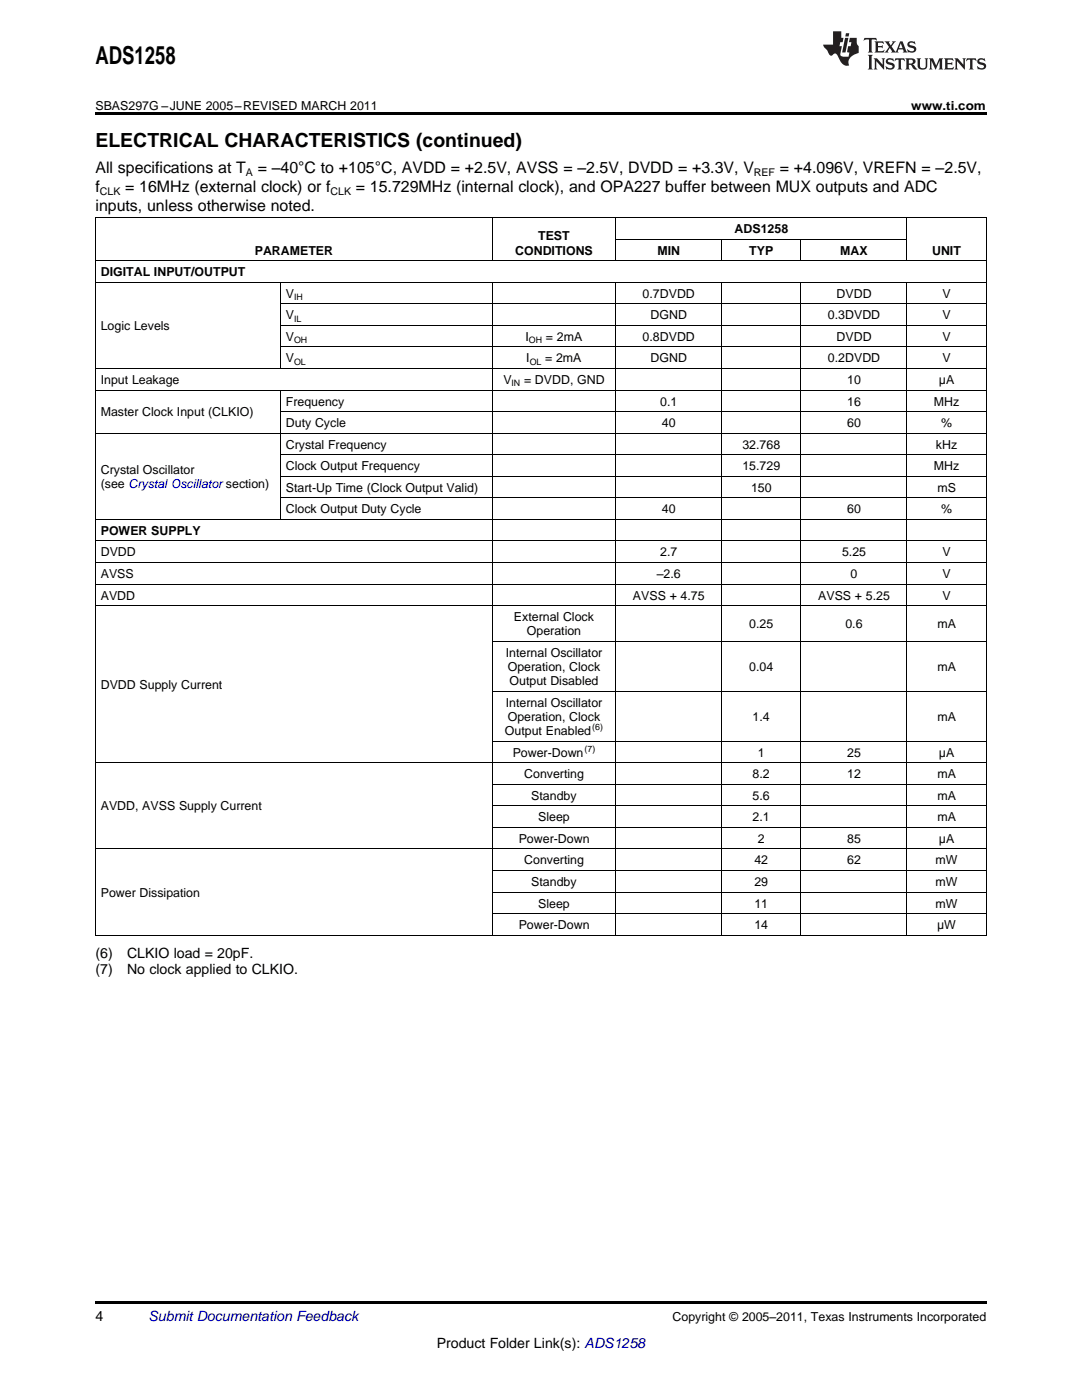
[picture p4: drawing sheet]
<svg xmlns="http://www.w3.org/2000/svg" width="216mm" height="279mm" viewBox="0 0 216 279" stroke-linecap="round" stroke-linejoin="round" font-family="sans-serif">
<defs><g id="words">
<text font-size="4.9" x="19" y="12.8">ADS1258</text>
<text font-size="3.9" x="19" y="29.3">ELECTRICAL CHARACTERISTICS (continued)</text>
<g font-size="3.2">
<text x="19" y="34.4">All specifications at T</text>
<text x="51.4" y="34.4">= –40°C to +105°C, AVDD = +2.5V, AVSS = –2.5V, DVDD = +3.3V, V</text>
<text x="155.6" y="34.4">= +4.096V, VREFN = –2.5V,</text>
<text x="19" y="38.3">f</text>
<text x="25" y="38.3">= 16MHz (external clock) or f</text>
<text x="71" y="38.3">= 15.729MHz (internal clock), and OPA227 buffer between MUX outputs and ADC</text>
<text x="19" y="42.2">inputs, unless otherwise noted.</text>
</g>
<g font-size="2.8">
<text x="19" y="191.3">(6)</text>
<text x="25.4" y="191.3">CLKIO load = 20pF.</text>
<text x="19" y="194.5">(7)</text>
<text x="25.4" y="194.5">No clock applied to CLKIO.</text>
<text x="19" y="263.6">4</text>
<text x="87.1" y="269">Product Folder Link(s): ADS1258</text>
</g>
<text font-size="2.8" fill="#0000c8" x="29.6" y="263.6">Submit Documentation Feedback</text>
<g font-size="2.5">
<text x="19" y="21.9">SBAS297G –JUNE 2005–REVISED MARCH 2011</text>
<text x="181.8" y="21.9">www.ti.com</text>
<text x="107.4" y="48">TEST</text>
<text x="146.6" y="46.5">ADS1258</text>
<text x="50.8" y="50.8">PARAMETER</text>
<text x="102.8" y="50.8">CONDITIONS</text>
<text x="131.2" y="50.8">MIN</text>
<text x="149.5" y="50.8">TYP</text>
<text x="167.7" y="50.8">MAX</text>
<text x="186" y="50.8">UNIT</text>
<text x="20.1" y="55.1">DIGITAL INPUT/OUTPUT</text>
<text x="57" y="59.4">V</text>
<text x="128.2" y="59.4">0.7DVDD</text>
<text x="166.9" y="59.4">DVDD</text>
<text x="188.1" y="59.4">V</text>
<text x="20.1" y="65.9">Logic Levels</text>
<text x="57" y="63.7">V</text>
<text x="129.8" y="63.7">DGND</text>
<text x="165.2" y="63.7">0.3DVDD</text>
<text x="188.1" y="63.7">V</text>
<text x="57" y="68">V</text>
<text x="104.9" y="68">I</text>
<text x="108.9" y="68">= 2mA</text>
<text x="128.2" y="68">0.8DVDD</text>
<text x="166.9" y="68">DVDD</text>
<text x="188.1" y="68">V</text>
<text x="20.1" y="76.6">Input Leakage</text>
<text x="57" y="72.3">V</text>
<text x="100.4" y="76.6">V</text>
<text x="104.6" y="76.6">= DVDD, GND</text>
<text x="105" y="72.3">I</text>
<text x="108.8" y="72.3">= 2mA</text>
<text x="129.8" y="72.3">DGND</text>
<text x="165.2" y="72.3">0.2DVDD</text>
<text x="169.1" y="76.6">10</text>
<text x="187.4" y="76.6">μA</text>
<text x="188.1" y="72.3">V</text>
<text x="20.1" y="83.1">Master Clock Input (CLKIO)</text>
<text x="57" y="80.9">Frequency</text>
<text x="131.7" y="80.9">0.1</text>
<text x="169.1" y="80.9">16</text>
<text x="186.3" y="80.9">MHz</text>
<text x="57" y="85.2">Duty Cycle</text>
<text x="57" y="89.5">Crystal Frequency</text>
<text x="132.1" y="85.2">40</text>
<text x="148.1" y="89.5">32.768</text>
<text x="169.1" y="85.2">60</text>
<text x="186.8" y="89.5">kHz</text>
<text x="187.8" y="85.2">%</text>
<text x="20.1" y="94.6">Crystal Oscillator</text>
<text x="57" y="93.8">Clock Output Frequency</text>
<text x="148.1" y="93.8">15.729</text>
<text x="186.3" y="93.8">MHz</text>
<text x="20.1" y="97.4">(see Crystal Oscillator section)</text>
<text x="57" y="98.1">Start-Up Time (Clock Output Valid)</text>
<text x="149.9" y="98.1">150</text>
<text x="187" y="98.1">mS</text>
<text x="20.1" y="106.8">POWER SUPPLY</text>
<text x="57" y="102.4">Clock Output Duty Cycle</text>
<text x="132.1" y="102.4">40</text>
<text x="169.1" y="102.4">60</text>
<text x="187.8" y="102.4">%</text>
<text x="20.1" y="111.1">DVDD</text>
<text x="131.7" y="111.1">2.7</text>
<text x="168" y="111.1">5.25</text>
<text x="188.1" y="111.1">V</text>
<text x="20.1" y="115.4">AVSS</text>
<text x="20.1" y="119.7">AVDD</text>
<text x="126.3" y="119.7">AVSS + 4.75</text>
<text x="131.1" y="115.4">–2.6</text>
<text x="163.3" y="119.7">AVSS + 5.25</text>
<text x="169.7" y="115.4">0</text>
<text x="188.1" y="115.4">V</text>
<text x="188.1" y="119.7">V</text>
<text x="102.6" y="124">External Clock</text>
<text x="149.5" y="125.4">0.25</text>
<text x="168.7" y="125.4">0.6</text>
<text x="187" y="125.4">mA</text>
<text x="100.9" y="131.1">Internal Oscillator</text>
<text x="105.1" y="126.8">Operation</text>
<text x="20.1" y="137.5">DVDD Supply Current</text>
<text x="101.3" y="133.9">Operation, Clock</text>
<text x="101.7" y="136.7">Output Disabled</text>
<text x="149.5" y="133.9">0.04</text>
<text x="187" y="133.9">mA</text>
<text x="100.9" y="141">Internal Oscillator</text>
<text x="101.3" y="143.9">Operation, Clock</text>
<text x="150.2" y="143.9">1.4</text>
<text x="187" y="143.9">mA</text>
<text x="100.8" y="146.7">Output Enabled</text>
<text x="102.3" y="151">Power-Down</text>
<text x="104.6" y="155.3">Converting</text>
<text x="150.2" y="155.3">8.2</text>
<text x="151.2" y="151">1</text>
<text x="169.1" y="151">25</text>
<text x="169.1" y="155.3">12</text>
<text x="187" y="155.3">mA</text>
<text x="187.4" y="151">µA</text>
<text x="20.1" y="161.7">AVDD, AVSS Supply Current</text>
<text x="106" y="159.6">Standby</text>
<text x="150.2" y="159.6">5.6</text>
<text x="187" y="159.6">mA</text>
<text x="107.4" y="163.9">Sleep</text>
<text x="150.2" y="163.9">2.1</text>
<text x="187" y="163.9">mA</text>
<text x="103.5" y="168.2">Power-Down</text>
<text x="104.6" y="172.5">Converting</text>
<text x="150.5" y="172.5">42</text>
<text x="151.2" y="168.2">2</text>
<text x="169.1" y="168.2">85</text>
<text x="169.1" y="172.5">62</text>
<text x="186.7" y="172.5">mW</text>
<text x="187.4" y="168.2">µA</text>
<text x="20.1" y="179">Power Dissipation</text>
<text x="106" y="176.8">Standby</text>
<text x="150.5" y="176.8">29</text>
<text x="186.7" y="176.8">mW</text>
<text x="103.5" y="185.4">Power-Down</text>
<text x="107.4" y="181.1">Sleep</text>
<text x="150.5" y="181.1">11</text>
<text x="150.5" y="185.4">14</text>
<text x="186.7" y="181.1">mW</text>
<text x="187" y="185.4">μW</text>
<text x="134.2" y="263.6">Copyright © 2005–2011, Texas Instruments Incorporated</text>
</g>
<g font-size="2.1">
<text x="49.1" y="35.1">A</text>
<text x="150.4" y="35.1">REF</text>
<text x="19.9" y="38.9">CLK</text>
<text x="66" y="38.9">CLK</text>
</g>
<g font-size="1.8">
<text x="58.7" y="59.9">IH</text>
<text x="58.7" y="64.2">IL</text>
<text x="58.7" y="68.5">OH</text>
<text x="105.6" y="68.5">OH</text>
<text x="58.7" y="72.8">OL</text>
<text x="102.1" y="77.1">IN</text>
<text x="105.7" y="72.8">OL</text>
<text x="118.2" y="145.7">(6)</text>
<text x="116.6" y="150">(7)</text>
</g>
</g></defs>
<g fill="#231f20">
<path d="M172.5 7.6l-.1 .5 .4-.2h.6v.1v2.1l-.2 .4h.9l-.2-.4v-2.1l.1-.1h.5l.5 .2-.2-.5zM174.5 8.3l.2 .3v1.5l-.2 .4h1.8l.2-.6a1.04 1.04 0 0 1-1.3 .2v-.7h.6l.3 .2v-.6l-.3 .2h-.6v-.6l.8-.1 .4 .3-.2-.5zM176.5 8.3l.9 1.1-.9 1.1h.8l-.2-.2 .4-.7 .5 .7-.2 .2h1.5l-.2-.2 .2-.4h.9l.1 .4-.2 .2h1l-.3-.3-.7-1.9h-.5l-.9 2-.8-1 .9-1h-.8l.1 .3-.4 .5-.3-.6 .1-.2zM179.7 8.6l.4 1h-.7zM181.3 8.4a.63 .63 0 0 0-.2 .7 .63 .63 0 0 0 .6 .4l.6 .2 .1 .2a.75 .75 0 0 1-.7 .4 .75 .75 0 0 1-.6-.5l.1 .7 .1-.1a1.11 1.11 0 0 0 1.5-.6 1.13 1.13 0 0 0-1.2-.8l-.1-.4a1.04 1.04 0 0 1 1.2 .2l-.2-.5-.2 .1-.4-.2zM173.2 10.9l.2 .4v2.2l-.2 .4h1l-.3-.4v-2.2l.3-.4zM174.3 11.6l.3 .4v1.5l-.3 .4h.8l-.2-.4v-1.3l1.5 1.7v-1.9l.2-.4h-.7l.2 .4v.9l-1.1-1.3zM177 11.8a.62 .62 0 0 0-.2 .7 .62 .62 0 0 0 .6 .4l.6 .1 .1 .3a.76 .76 0 0 1-.7 .3 .76 .76 0 0 1-.7-.4l.2 .7 .1-.1a1.11 1.11 0 0 0 1.5-.6 1.13 1.13 0 0 0-1.2-.8l-.1-.4a1.04 1.04 0 0 1 1.2 .2l-.2-.6-.2 .1-.5-.1zM178.7 11.6l-.2 .6a.61 .61 0 0 1 .8-.3v1.6l-.2 .4h.9l-.2-.4v-1.6a.63 .63 0 0 1 .7 .3l-.1-.6zM180.6 11.6l.3 .4v1.5l-.3 .4h1l-.2-.2-.1-.8 .6 .2a.76 .76 0 0 0 1.2 .7l-1-1a.58 .58 0 0 0 .6-.5 .58 .58 0 0 0-.5-.6zM181.4 11.9h.1a.45 .45 0 0 1 .5 .1 .45 .45 0 0 1 .1 .5l-.8 .2zM182.9 11.6l.2 .2a2.17 2.17 0 0 0 .3 1.9 .99 .99 0 0 0 1.6-.6v-1.1l.2-.4h-.7l.2 .2a1.92 1.92 0 0 1-.2 1.8 .6 .6 0 0 1-.9-.5v-1.1l.2-.4zM185.4 11.6l.2 .4v1.5l-.2 .4h.7l-.2-.4v-1.4l.8 1.8 .8-1.8v1.4l-.2 .4h.9l-.2-.4v-1.5l.2-.4h-.8l-.6 1.5-.6-1.5zM188.4 11.6l.2 .4v1.5l-.2 .4h1.8l.1-.6a1.04 1.04 0 0 1-1.2 .1v-.6h.5l.4 .2v-.6l-.4 .2h-.5v-.7h.8l.3 .3-.1-.6zM190.5 11.6l.2 .4v1.5l-.2 .4h.7l-.2-.4v-1.3l1.5 1.7v-1.9l.2-.4h-.7l.2 .4v.9l-1.1-1.3zM192.9 11.6l-.1 .6a.61 .61 0 0 1 .7-.3l.1 1.6-.3 .4h1l-.3-.4 .1-1.6a.63 .63 0 0 1 .7 .3l-.1-.6zM195.2 11.8a.62 .62 0 0 0-.2 .7 .62 .62 0 0 0 .6 .4l.6 .1 .1 .3a.76 .76 0 0 1-.7 .3 .76 .76 0 0 1-.6-.4l.1 .7 .1-.1a1.11 1.11 0 0 0 1.6-.6 1.13 1.13 0 0 0-1.3-.8l-.1-.4a1.04 1.04 0 0 1 1.2 .2l-.1-.6-.2 .1-.5-.1z"/>
<path d="M166.2 6.3v2.6h-1.9v.4l.8 .9a.91 .91 0 0 0 1 .8 .56 .56 0 0 1 .5-.3 .56 .56 0 0 1 .5 .3l.4 .8a1.53 1.53 0 0 0 1.9 1.2 1.54 1.54 0 0 1 1-2.1l.9-.3v-1.4a1.52 1.52 0 0 1-.4-1.6h-1.3l-.2 .8h.5l-.2 .8h-.5l-.1 1v.2l.4 .1-.2 .8a1.93 1.93 0 0 1-1.6-.3l.3-1.8h-.5l.2-.8h.4l.2-.8h-.4v-1.3zM168.6 7.6l-.6 2.9h.7l.6-2.9zM168.8 6.6l-.1 .7h.6l.2-.7z"/>
</g>
<path d="M19 22.5h177.8v.5h-177.8zM19 259.7h177.8v.5h-177.8z" fill="#000"/>
<g fill="none" stroke="#000" stroke-width=".2">
<path d="M19 56.3h177.8M19 52h177.8M19 43.4h177.8M19.1 43.5v143.2M55.9 56.4v17.2M98.2 43.5v8.6M98.2 56.4v130.3M122.9 43.5v8.6M122.9 56.4v130.3M122.9 47.7h58.1M144 47.8v4.3M144 56.4v130.3"/>
<path d="M159.8 47.8v4.3M159.8 56.4v130.3M180.9 43.5v8.6M180.9 56.4v130.3M196.8 43.5v143.2M19 77.8h177.8M19 73.5h177.8M55.9 77.9v25.8M56 69.2h140.8M56 64.9h140.8M56 60.6h140.8M19 86.4h177.8"/>
<path d="M56 99.4h140.8M56 95.1h140.8M56 90.8h140.8M56 82.1h140.8M19 116.6h177.8M19 112.3h177.8M19 108h177.8M19 103.7h177.8M19 120.9h177.8M98.2 138h98.6M98.2 128h98.6M19 152.2h177.8"/>
<path d="M98.2 156.5h98.6M98.2 147.9h98.6M19 169.4h177.8M98.2 178h98.6M98.2 173.7h98.6M98.2 165.1h98.6M98.2 160.8h98.6M19 186.6h177.8M98.2 182.3h98.6"/>
</g>
<use href="#words"/>
</svg>
